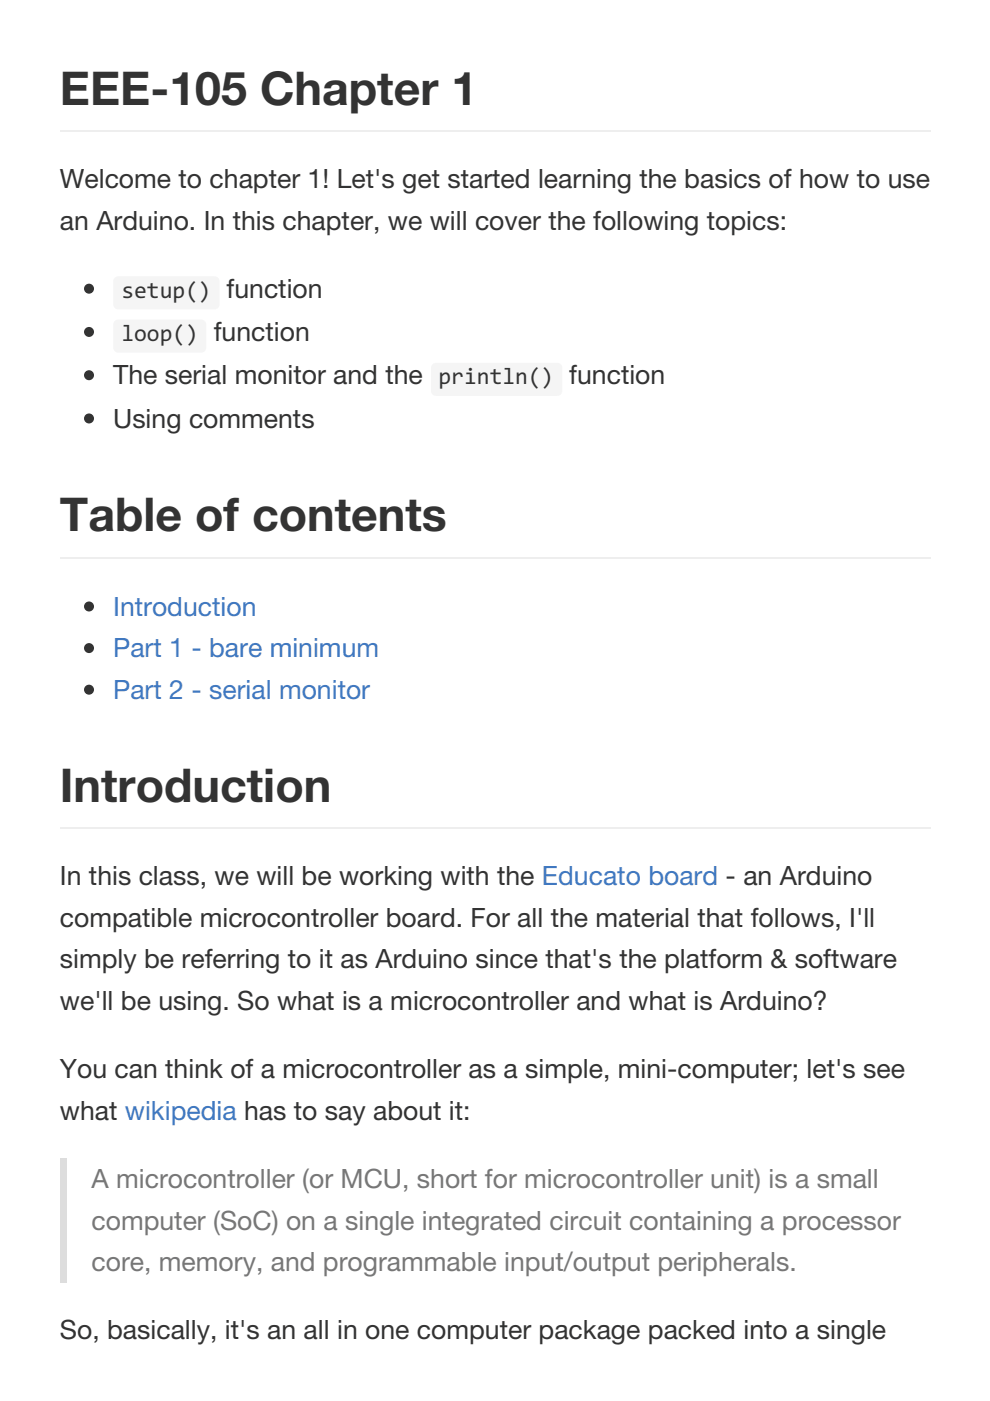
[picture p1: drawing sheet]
<svg xmlns="http://www.w3.org/2000/svg" width="210mm" height="297mm" viewBox="0 0 210 297" stroke-linecap="round" stroke-linejoin="round" font-family="sans-serif">
<defs><g id="words">
<g font-size="9.9" fill="#333">
<text x="12.7" y="22.2">EEE-105 Chapter 1</text>
<text x="12.7" y="112.5">Table of contents</text>
<text x="12.7" y="170">Introduction</text>
</g>
<g font-size="5.6" fill="#333">
<text x="12.7" y="39.9">Welcome to chapter 1! Let's get started learning the basics of how to use</text>
<text x="12.7" y="48.7">an Arduino. In this chapter, we will cover the following topics:</text>
<text x="48" y="63.1">function</text>
<text x="45.3" y="72.3">function</text>
<text x="24" y="81.5">The serial monitor and the</text>
<text x="120.7" y="81.5">function</text>
<text x="24" y="90.7">Using comments</text>
<text x="12.7" y="187.7">In this class, we will be working with the Educato board - an Arduino</text>
<text x="12.7" y="196.5">compatible microcontroller board. For all the material that follows, I'll</text>
<text x="12.7" y="205.3">simply be referring to it as Arduino since that's the platform &amp; software</text>
<text x="12.7" y="214.1">we'll be using. So what is a microcontroller and what is Arduino?</text>
<text x="12.7" y="228.6">You can think of a microcontroller as a simple, mini-computer; let's see</text>
<text x="12.7" y="237.4">what wikipedia has to say about it:</text>
<text x="12.7" y="284">So, basically, it's an all in one computer package packed into a single</text>
</g>
<g font-size="5.6" fill="#4078c0">
<text x="24" y="130.5">Introduction</text>
<text x="24" y="139.3">Part 1 - bare minimum</text>
<text x="24" y="148.2">Part 2 - serial monitor</text>
</g>
<g font-size="5.6" fill="#777">
<text x="19.4" y="251.9">A microcontroller (or MCU, short for microcontroller unit) is a small</text>
<text x="19.4" y="260.7">computer (SoC) on a single integrated circuit containing a processor</text>
<text x="19.4" y="269.5">core, memory, and programmable input/output peripherals.</text>
</g>
<g font-size="4.9" fill="#333">
<text x="25.7" y="63.1">setup()</text>
<text x="25.7" y="72.3">loop()</text>
<text x="93" y="81.5">println()</text>
</g>
</g></defs>
<path d="M12.7 27.7h184.5M12.7 118.4h184.5M12.7 175.5h184.5" fill="none" stroke="#eee" stroke-width=".35"/>
<path d="M12.7 245.5h1.4v26.5h-1.4z" fill="#ddd"/>
<g fill="#333" stroke="#333" stroke-width=".35">
<circle cx="18.9" cy="61.2" r=".88"/>
<circle cx="18.9" cy="70.4" r=".88"/>
<circle cx="18.9" cy="79.6" r=".88"/>
<circle cx="18.9" cy="88.7" r=".88"/>
<circle cx="18.9" cy="128.6" r=".88"/>
<circle cx="18.9" cy="137.4" r=".88"/>
<circle cx="18.9" cy="146.2" r=".88"/>
</g>
<use href="#words"/>
</svg>
